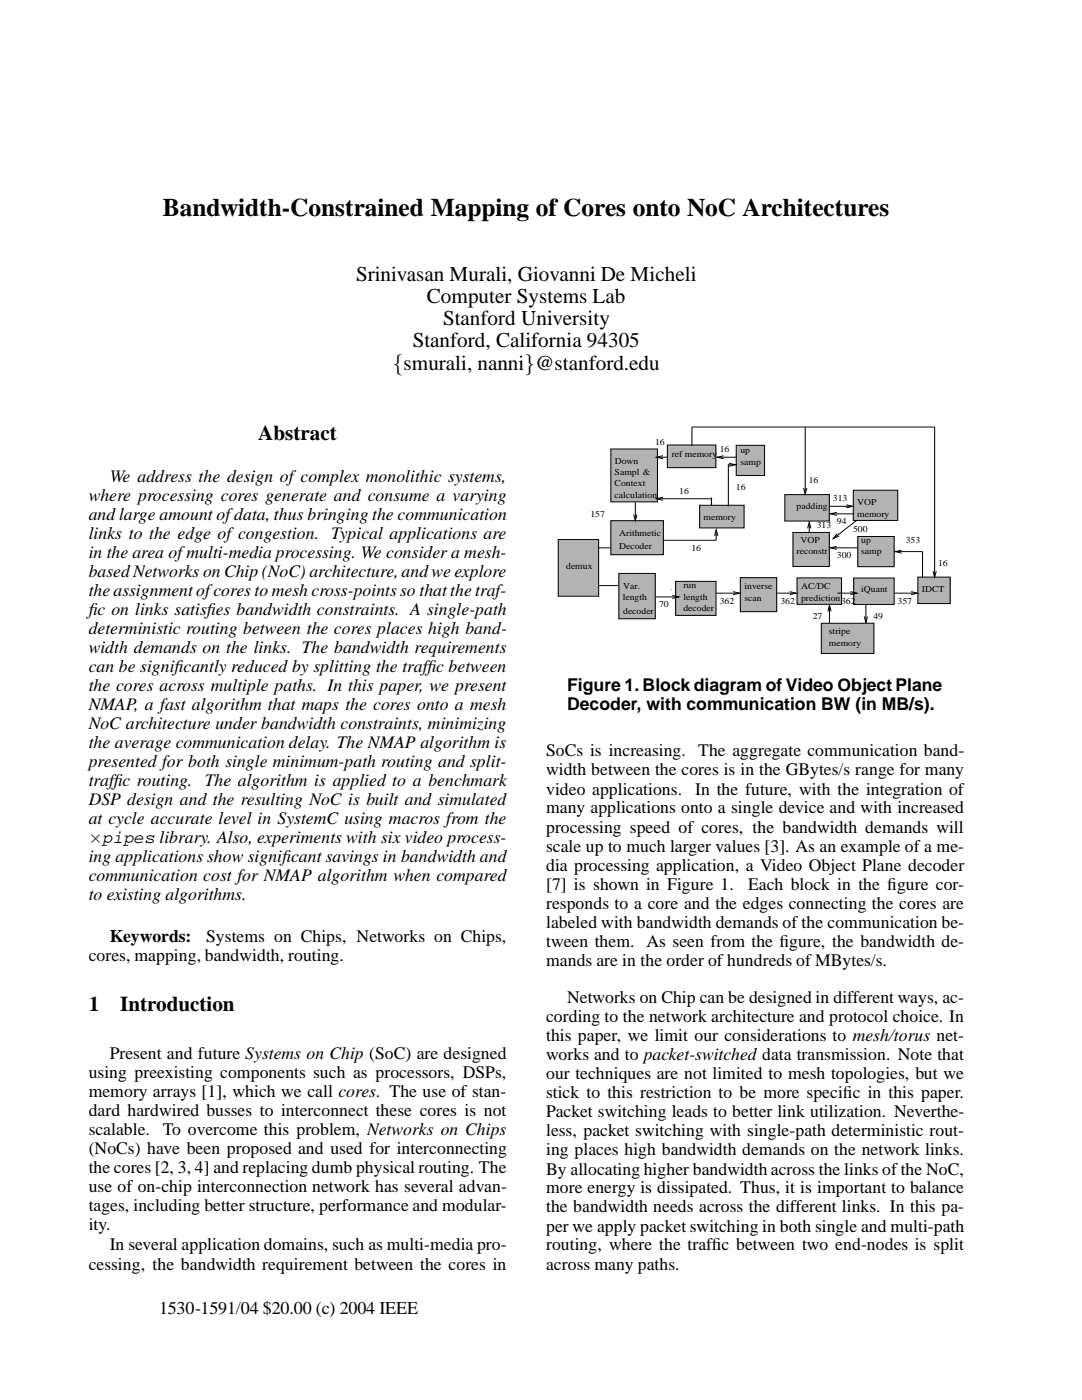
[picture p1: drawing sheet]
<svg xmlns="http://www.w3.org/2000/svg" width="216mm" height="279mm" viewBox="0 0 216 279" stroke-linecap="round" stroke-linejoin="round" font-family="sans-serif">
<defs><g id="words">
<text font-size="5.1" x="32.5" y="43.1">Bandwidth-Constrained Mapping of Cores onto NoC Architectures</text>
<g font-size="4.2">
<text x="71" y="56">Srinivasan Murali, Giovanni De Micheli</text>
<text x="85.2" y="60.4">Computer Systems Lab</text>
<text x="88.4" y="64.9">Stanford University</text>
<text x="82.3" y="69.3">Stanford, California 94305</text>
<text x="78.4" y="73.8">{smurali, nanni}@stanford.edu</text>
<text x="51.5" y="87.9">Abstract</text>
<text x="17.7" y="201.8">1</text>
<text x="24" y="201.8">Introduction</text>
</g>
<text font-size="3.6" x="31.7" y="262.3">1530-1591/04 $20.00 (c) 2004 IEEE</text>
<g font-size="3.5">
<text x="17.7" y="99.9">where processing cores generate and consume a varying</text>
<text x="21.9" y="96.1">We address the design ofcomplex monolithic systems,</text>
<text x="17.7" y="103.8">and large amount ofdata, thus bringing the communication</text>
<text x="17.7" y="107.5">links to the edge ofcongestion. Typical applications are</text>
<text x="17.7" y="111.3">in the area ofmulti-media processing. We consider a mesh-</text>
<text x="17.7" y="115.1">basedNetworks on Chip(NoC) architecture, andwe explore</text>
<text x="17.7" y="118.9">the assignmentofcores to mesh cross-points so thatthe traf-</text>
<text x="17.7" y="122.7">f</text>
<text x="17.7" y="122.7">ic on links satisf</text>
<text x="41.3" y="122.7">ies bandwidth constraints. A single-path</text>
<text x="17.7" y="126.5">deterministic routing between the cores places high band-</text>
<text x="17.7" y="130.3">width demands on the links. The bandwidth requirements</text>
<text x="17.7" y="134.1">can be signif</text>
<text x="17.7" y="137.9">the cores across multiple paths. In this paper, we present</text>
<text x="34.8" y="134.1">icantly reduced by splitting the traff</text>
<text x="85.3" y="134.1">ic between</text>
<text x="113.2" y="138">Figure 1. Block diagram of Video Object Plane</text>
<text x="17.7" y="141.7">NMAP, a fast algorithm that maps the cores onto a mesh</text>
<text x="113.2" y="141.8">Decoder, with communication BW (in MB/s).</text>
<text x="17.7" y="145.5">NoC architecture under bandwidth constraints, minimizing</text>
<text x="17.7" y="149.3">the average communication delay. The NMAP algorithm is</text>
<text x="17.7" y="153.1">presented for both single minimum-path routing and split-</text>
<text x="109" y="151">SoCs is increasing.</text>
<text x="109" y="154.8">width between the cores is in the GBytes/s range for many</text>
<text x="139.3" y="151">The aggregate communication band-</text>
<text x="17.7" y="156.9">traff</text>
<text x="17.7" y="160.7">DSP design and the resulting NoC is built and simulated</text>
<text x="22.7" y="156.9">ic routing.</text>
<text x="40.9" y="156.9">The algorithm is applied to a benchmark</text>
<text x="109" y="158.6">video applications.</text>
<text x="138.7" y="158.6">In the future, with the integration of</text>
<text x="17.7" y="164.5">at cycle accurate level in SystemC using macros from the</text>
<text x="109" y="162.3">many applications onto a single device and with increased</text>
<text x="109" y="166.2">processing speed of cores, the bandwidth demands will</text>
<text x="17.7" y="168.3">×pipes library. Also, experiments with six video process-</text>
<text x="17.7" y="172">ing applications show signif</text>
<text x="56.3" y="172">icant savings in bandwidth and</text>
<text x="109" y="170">scale up to much larger values [3]. As an example of a me-</text>
<text x="109" y="173.7">dia processing application, a Video Object Plane decoder</text>
<text x="17.7" y="175.9">communication cost for NMAP algorithm when compared</text>
<text x="17.7" y="179.7">to existing algorithms.</text>
<text x="109" y="177.5">[7] is shown in Figure 1.</text>
<text x="149.3" y="177.5">Each block in the f</text>
<text x="177" y="177.5">igure cor-</text>
<text x="109" y="181.4">responds to a core and the edges connecting the cores are</text>
<text x="109" y="185.1">labeled with bandwidth demands of the communication be-</text>
<text x="17.7" y="191.7">cores, mapping, bandwidth, routing.</text>
<text x="21.9" y="187.9">Keywords:</text>
<text x="41.2" y="187.9">Systems on Chips, Networks on Chips,</text>
<text x="109" y="188.9">tween them. As seen from the f</text>
<text x="155.5" y="188.9">igure, the bandwidth de-</text>
<text x="109" y="192.7">mands are in the order of hundreds of MBytes/s.</text>
<text x="113.2" y="200.2">Networks on Chip can be designed in different ways, ac-</text>
<text x="109" y="204">cording to the network architecture and protocol choice. In</text>
<text x="109" y="207.8">this paper, we limit our considerations to mesh/torus net-</text>
<text x="17.7" y="215.1">using preexisting components such as processors, DSPs,</text>
<text x="21.9" y="211.4">Present and future Systems on Chip (SoC) are designed</text>
<text x="109" y="215.4">our techniques are not limited to mesh topologies, but we</text>
<text x="109" y="211.6">works and to packet-switched data transmission. Note that</text>
<text x="17.7" y="219">memory arrays [1], which we call cores. The use of stan-</text>
<text x="109" y="219.2">stick to this restriction to be more specif</text>
<text x="168.2" y="219.2">ic in this paper.</text>
<text x="17.7" y="222.8">dard hardwired busses to interconnect these cores is not</text>
<text x="17.7" y="226.5">scalable.</text>
<text x="32.5" y="226.5">To overcome this problem, Networks on Chips</text>
<text x="109" y="223">Packet switching leads to better link utilization. Neverthe-</text>
<text x="109" y="226.8">less, packet switching with single-path deterministic rout-</text>
<text x="17.7" y="230.3">(NoCs) have been proposed and used for interconnecting</text>
<text x="109" y="230.6">ing places high bandwidth demands on the network links.</text>
<text x="17.7" y="234.2">the cores [2, 3, 4] and replacing dumb physical routing. The</text>
<text x="17.7" y="237.9">use of on-chip interconnection network has several advan-</text>
<text x="109" y="234.4">By allocating higher bandwidth across the links ofthe NoC,</text>
<text x="109" y="238.2">more energy is dissipated. Thus, it is important to balance</text>
<text x="17.7" y="241.7">tages, including better structure, performance and modular-</text>
<text x="17.7" y="245.5">ity.</text>
<text x="109" y="242">the bandwidth needs across the different links. In this pa-</text>
<text x="109" y="245.8">per we apply packet switching in both single and multi-path</text>
<text x="21.9" y="249.6">In several application domains, such as multi-media pro-</text>
<text x="109" y="249.6">routing, where the traff</text>
<text x="142" y="249.6">ic between two end-nodes is split</text>
<text x="17.7" y="253.4">cessing, the bandwidth requirement between the cores in</text>
<text x="109" y="253.4">across many paths.</text>
</g>
<g font-size="1.8">
<text x="130.7" y="88.8">16</text>
<text x="122.6" y="94.8">Sampl &amp;</text>
<text x="122.7" y="92.5">Down</text>
<text x="134" y="91.2">ref memory</text>
<text x="143.6" y="90.3">16</text>
<text x="147.7" y="92.7">samp</text>
<text x="147.7" y="90.5">up</text>
<text x="122.6" y="99.3">calculation</text>
<text x="122.6" y="97.1">Context</text>
<text x="135.6" y="98.6">16</text>
<text x="146.8" y="97.8">16</text>
<text x="158.9" y="101.6">padding</text>
<text x="161.4" y="96.3">16</text>
<text x="166.2" y="100.1">313</text>
<text x="171" y="100.8">VOP</text>
<text x="117.8" y="103.1">157</text>
<text x="123.5" y="107.1">Arithmetic</text>
<text x="140.4" y="103.8">memory</text>
<text x="163" y="105.4">313</text>
<text x="167" y="104.6">94</text>
<text x="170.2" y="106.1">500</text>
<text x="171" y="103.1">memory</text>
<text x="113" y="113.7">demux</text>
<text x="123.5" y="109.5">Decoder</text>
<text x="138" y="109.9">16</text>
<text x="158.9" y="110.6">reconstr</text>
<text x="159.7" y="108.4">VOP</text>
<text x="167" y="111.4">300</text>
<text x="171.8" y="110.6">samp</text>
<text x="171.8" y="108.4">up</text>
<text x="180.7" y="108.4">353</text>
<text x="187.2" y="112.9">16</text>
<text x="124.3" y="119.8">length</text>
<text x="124.3" y="117.6">Var.</text>
<text x="136.4" y="119.7">length</text>
<text x="136.4" y="117.4">run</text>
<text x="148.6" y="117.6">inverse</text>
<text x="159.9" y="119.9">prediction</text>
<text x="159.9" y="117.6">AC/DC</text>
<text x="171.8" y="118.2">iQuant</text>
<text x="183.9" y="118.2">IDCT</text>
<text x="124.3" y="122.4">decoder</text>
<text x="131.5" y="121.2">70</text>
<text x="136.4" y="122">decoder</text>
<text x="143.6" y="120.4">362</text>
<text x="148.6" y="120">scan</text>
<text x="155.7" y="120.4">362</text>
<text x="162.2" y="123.5">27</text>
<text x="167.8" y="120.4">362</text>
<text x="174.3" y="123.5">49</text>
<text x="179.1" y="120.4">357</text>
<text x="165.4" y="126.5">stripe</text>
<text x="165.4" y="128.9">memory</text>
</g>
</g></defs>
<path d="M171.2 107.1h7.2v6h-7.2z" fill-rule="evenodd" fill="#b3b3b3"/>
<path d="M171.2 107.1h7.2v6h-7.2z" fill="none" stroke="#000" stroke-width=".2"/>
<path d="M170.3 115.3h8.1v5.3h-8.1z" fill-rule="evenodd" fill="#b3b3b3"/>
<path d="M170.3 115.3h8.1v5.3h-8.1z" fill="none" stroke="#000" stroke-width=".2"/>
<path d="M163.9 124.4h10.5v6h-10.5z" fill-rule="evenodd" fill="#b3b3b3"/>
<path d="M163.9 124.4h10.5v6h-10.5z" fill="none" stroke="#000" stroke-width=".2"/>
<path d="M159 115.3h8.9v5.3h-8.9z" fill-rule="evenodd" fill="#b3b3b3"/>
<path d="M159 115.3h8.9v5.3h-8.9z" fill="none" stroke="#000" stroke-width=".2"/>
<path d="M158.2 106.3h7.3v6.7h-7.3z" fill-rule="evenodd" fill="#b3b3b3"/>
<path d="M158.2 106.3h7.3v6.7h-7.3z" fill="none" stroke="#000" stroke-width=".2"/>
<path d="M156.6 98.7h8.9v5.3h-8.9z" fill-rule="evenodd" fill="#b3b3b3"/>
<path d="M156.6 98.7h8.9v5.3h-8.9z" fill="none" stroke="#000" stroke-width=".2"/>
<path d="M147.7 115.3h7.3v6.8h-7.3z" fill-rule="evenodd" fill="#b3b3b3"/>
<path d="M147.7 115.3h7.3v6.8h-7.3z" fill="none" stroke="#000" stroke-width=".2"/>
<path d="M134.8 116h8.1v6.8h-8.1z" fill-rule="evenodd" fill="#b3b3b3"/>
<path d="M134.8 116h8.1v6.8h-8.1z" fill="none" stroke="#000" stroke-width=".2"/>
<path d="M146.9 88.9h5.6v6h-5.6z" fill-rule="evenodd" fill="#b3b3b3"/>
<path d="M146.9 88.9h5.7v6h-5.7z" fill="none" stroke="#000" stroke-width=".2"/>
<path d="M121.9 89.6h9.3v10.6h-9.3z" fill-rule="evenodd" fill="#b3b3b3"/>
<path d="M121.9 89.6h9.3v10.6h-9.3z" fill="none" stroke="#000" stroke-width=".2"/>
<path d="M121.9 103.9h10.5v6.8h-10.5z" fill-rule="evenodd" fill="#b3b3b3"/>
<path d="M121.9 103.9h10.5v6.8h-10.5z" fill="none" stroke="#000" stroke-width=".2"/>
<path d="M111.4 107.7h8.1v11.3h-8.1z" fill-rule="evenodd" fill="#b3b3b3"/>
<path d="M111.4 107.7h8.1v11.3h-8.1z" fill="none" stroke="#000" stroke-width=".2"/>
<path d="M133.2 88.8h9.6v4.5h-9.6z" fill-rule="evenodd" fill="#b3b3b3"/>
<path d="M133.2 88.8h9.6v4.5h-9.6z" fill="none" stroke="#000" stroke-width=".2"/>
<path d="M123.5 114.4h7.2v9.1h-7.2z" fill-rule="evenodd" fill="#b3b3b3"/>
<path d="M123.5 114.4h7.2v9.1h-7.2z" fill="none" stroke="#000" stroke-width=".2"/>
<path d="M170.3 97.8h8.8v6.1h-8.8z" fill-rule="evenodd" fill="#b3b3b3"/>
<path d="M170.3 97.8h8.8v6.1h-8.8z" fill="none" stroke="#000" stroke-width=".2"/>
<path d="M139.6 100.8h8.9v4.6h-8.9z" fill-rule="evenodd" fill="#b3b3b3"/>
<path d="M139.6 100.8h8.9v4.6h-8.9z" fill="none" stroke="#000" stroke-width=".2"/>
<path d="M183.1 115.2h6.5v5.3h-6.5z" fill-rule="evenodd" fill="#b3b3b3"/>
<g fill="none" stroke="#000" stroke-width=".2">
<path d="M130.8 91.2h2.4M130.8 99.5h11.3M132.3 90.9l-1.3 .3 1.3 .3M132.3 99.2l-1.3 .3 1.3 .3M138.1 89v-3.8h48.4v30.2M142 99.3v1.5M142.9 91.2h4M144.4 90.9l-1.3 .3 1.3 .3M145.5 92.5l1.3 .3-1.3 .3M146.9 92.8h-1.6v8.2M160.3 97.4l.4 1.2 .3-1.2M160.7 85.2v13.6"/>
<path d="M119.4 109.3h2.5M119.4 116.9h4.1M126.4 102.7l.4 1.2 .3-1.2M126.8 100.3v3.8M130.8 119.1h4.8M134 117.6h.1M134.2 118.8l1.3 .3-1.3 .3M141.9 100.8h.1M142.6 106.9l.3-1.2 .3 1.2M142.9 118.4h4.9M142.9 105.6v2.2h-10.5M146.3 118.1l1.3 .3-1.3 .3"/>
<path d="M155 118.4h4.1M157.6 118.1l1.3 .3-1.3 .3M161.2 105.4l.3-1.2 .3 1.2M161.5 104.1v2.2M165.5 109.3h5.7M165.5 102.6h4.9M165.5 101h4.9M167 109l-1.3 .3 1.3 .3M167 102.2l-1.3 .4 1.3 .3M167 106.5l-.7 1 1.1-.5M167.1 118.4h4.1M168.9 100.7l1.3 .3-1.3 .3"/>
<path d="M169.7 118.1l1.3 .3-1.3 .3M171 103.8l-4.9 3.8M178.4 118.4h4.9M178.4 110.1h5.7v5.3M179.9 109.8l-1.3 .3 1.3 .3M181.8 118.1l1.3 .3-1.3 .3M183.1 115.2h6.5v5.3h-6.5zM186.2 114l.3 1.2 .3-1.2M165.2 122l.3-1.2 .3 1.2M165.5 120.6v3.8M172.5 123l.3 1.2 .3-1.2M172.8 120.6v3.8"/>
</g>
<use href="#words"/>
</svg>
